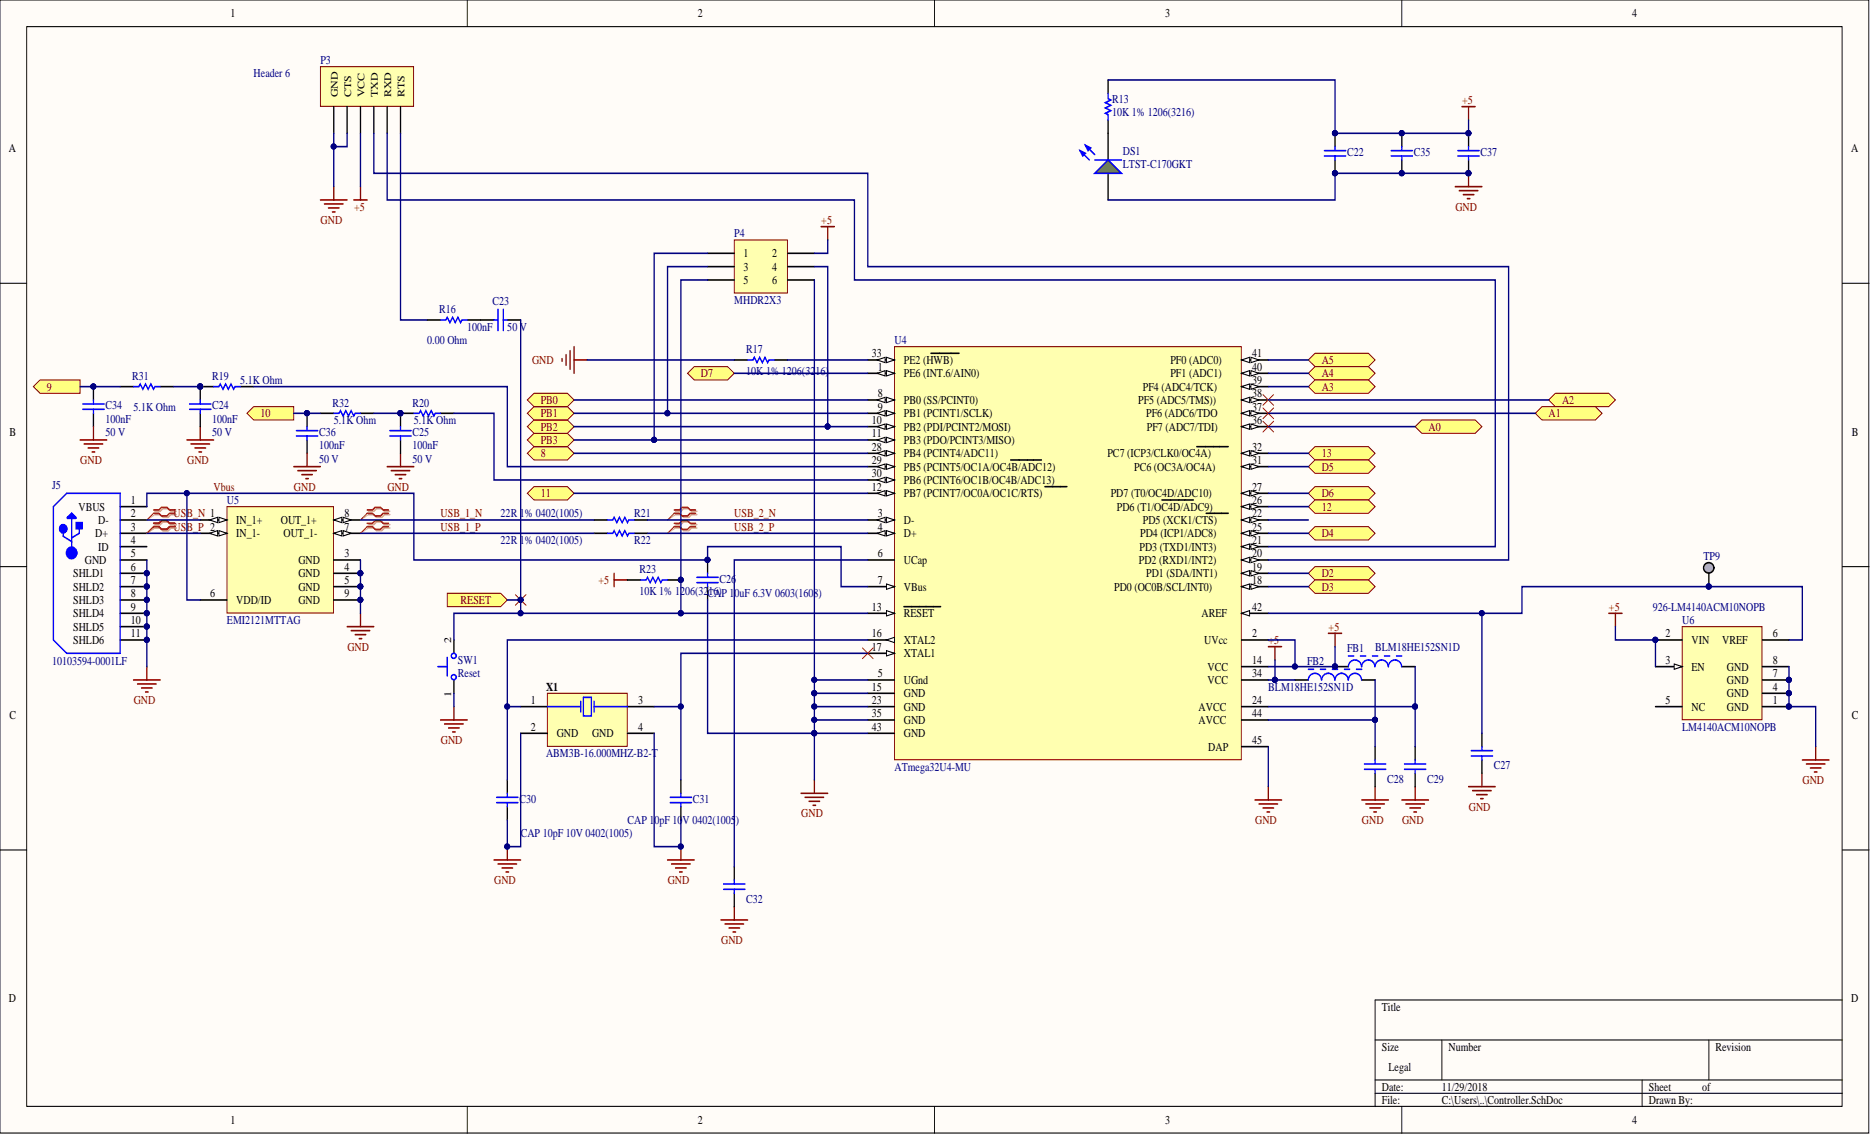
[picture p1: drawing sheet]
<svg xmlns="http://www.w3.org/2000/svg" width="356mm" height="216mm" viewBox="0 0 356 216" stroke-linecap="round" stroke-linejoin="round" font-family="sans-serif">
<defs><g id="words">
<g font-size="2.3">
<text x="43.8" y="3.3">1</text>
<text x="132.5" y="3.3">2</text>
<text x="221.3" y="3.3">3</text>
<text x="310.1" y="3.3">4</text>
<text x="1.7" y="28.9">A</text>
<text x="351.7" y="28.9">A</text>
<text x="141.3" y="48.9">1</text>
<text x="141.3" y="51.4">3</text>
<text x="141.3" y="53.9">5</text>
<text x="146.7" y="48.9">2</text>
<text x="146.7" y="51.4">4</text>
<text x="146.7" y="53.9">6</text>
<text x="165.6" y="67.8">33</text>
<text x="166.7" y="70.4">1</text>
<text x="171.7" y="71.6">PE6 (INT.6/AIN0)</text>
<text x="171.7" y="69.1">PE2 (HWB)</text>
<text x="222.3" y="71.6">PF1 (ADC1)</text>
<text x="222.3" y="69.1">PF0 (ADC0)</text>
<text x="237.9" y="70.4">40</text>
<text x="237.9" y="67.8">41</text>
<text x="166.7" y="78">9</text>
<text x="166.7" y="75.4">8</text>
<text x="171.7" y="76.7">PB0 (SS/PCINT0)</text>
<text x="216.2" y="76.7">PF5 (ADC5/TMS))</text>
<text x="217.1" y="74.2">PF4 (ADC4/TCK)</text>
<text x="237.9" y="78">37</text>
<text x="237.9" y="75.4">38</text>
<text x="237.9" y="72.9">39</text>
<text x="1.8" y="82.7">B</text>
<text x="165.6" y="83">11</text>
<text x="165.6" y="80.5">10</text>
<text x="171.7" y="81.8">PB2 (PDI/PCINT2/MOSI)</text>
<text x="171.7" y="79.2">PB1 (PCINT1/SCLK)</text>
<text x="217.7" y="79.2">PF6 (ADC6/TDO</text>
<text x="217.8" y="81.8">PF7 (ADC7/TDI)</text>
<text x="237.9" y="80.5">36</text>
<text x="351.7" y="82.7">B</text>
<text x="165.6" y="88.1">29</text>
<text x="165.6" y="85.6">28</text>
<text x="171.7" y="89.4">PB5 (PCINT5/OC1A/OC4B/ADC12)</text>
<text x="171.7" y="86.8">PB4 (PCINT4/ADC11)</text>
<text x="171.7" y="84.3">PB3 (PDO/PCINT3/MISO)</text>
<text x="210.4" y="86.8">PC7 (ICP3/CLK0/OC4A)</text>
<text x="215.4" y="89.4">PC6 (OC3A/OC4A)</text>
<text x="237.9" y="85.6">32</text>
<text x="237.9" y="88.1">31</text>
<text x="24.9" y="95.7">1</text>
<text x="165.6" y="90.6">30</text>
<text x="165.6" y="93.2">12</text>
<text x="171.7" y="91.9">PB6 (PCINT6/OC1B/OC4B/ADC13)</text>
<text x="171.7" y="94.4">PB7 (PCINT7/OC0A/OC1C/RTS)</text>
<text x="211" y="94.4">PD7 (T0/OC4D/ADC10)</text>
<text x="237.9" y="93.2">27</text>
<text x="237.9" y="95.7">26</text>
<text x="14.9" y="97">VBUS</text>
<text x="18.6" y="99.5">D-</text>
<text x="24.9" y="98.2">2</text>
<text x="24.9" y="100.8">3</text>
<text x="44.9" y="99.5">IN_1+</text>
<text x="53.3" y="99.5">OUT_1+</text>
<text x="65.4" y="100.8">7</text>
<text x="65.4" y="98.2">8</text>
<text x="166.7" y="100.8">4</text>
<text x="166.7" y="98.2">3</text>
<text x="171.7" y="99.5">D-</text>
<text x="212.1" y="97">PD6 (T1/OC4D/ADC9)</text>
<text x="217.1" y="99.5">PD5 (XCK1/CTS)</text>
<text x="237.9" y="98.2">22</text>
<text x="237.9" y="100.8">25</text>
<text x="16.1" y="107.1">GND</text>
<text x="18.1" y="102">D+</text>
<text x="18.6" y="104.6">ID</text>
<text x="24.9" y="103.3">4</text>
<text x="24.9" y="105.8">5</text>
<text x="44.9" y="102">IN_1-</text>
<text x="53.8" y="102">OUT_1-</text>
<text x="56.7" y="107.1">GND</text>
<text x="65.4" y="105.8">3</text>
<text x="166.7" y="105.8">6</text>
<text x="171.7" y="102">D+</text>
<text x="171.7" y="107.1">UCap</text>
<text x="216.3" y="107.1">PD2 (RXD1/INT2)</text>
<text x="216.5" y="104.6">PD3 (TXD1/INT3)</text>
<text x="216.6" y="102">PD4 (ICP1/ADC8)</text>
<text x="237.9" y="103.3">21</text>
<text x="237.9" y="105.8">20</text>
<text x="13.9" y="109.6">SHLD1</text>
<text x="13.9" y="112.2">SHLD2</text>
<text x="24.9" y="108.4">6</text>
<text x="24.9" y="110.9">7</text>
<text x="24.9" y="113.4">8</text>
<text x="39.9" y="113.4">6</text>
<text x="56.7" y="109.6">GND</text>
<text x="56.7" y="112.2">GND</text>
<text x="65.4" y="108.4">4</text>
<text x="65.4" y="110.9">5</text>
<text x="65.4" y="113.4">9</text>
<text x="166.7" y="110.9">7</text>
<text x="171.7" y="112.2">VBus</text>
<text x="211.6" y="112.2">PD0 (OC0B/SCL/INT0)</text>
<text x="217.7" y="109.6">PD1 (SDA/INT1)</text>
<text x="237.9" y="108.4">19</text>
<text x="237.9" y="110.9">18</text>
<text x="13.9" y="114.7">SHLD3</text>
<text x="13.9" y="117.2">SHLD4</text>
<text x="13.9" y="119.7">SHLD5</text>
<text x="24.9" y="116">9</text>
<text x="24.9" y="118.5">10</text>
<text x="44.9" y="114.7">VDD/ID</text>
<text x="56.7" y="114.7">GND</text>
<text x="165.6" y="116">13</text>
<text x="171.7" y="117.2">RESET</text>
<text x="228.2" y="117.2">AREF</text>
<text x="237.9" y="116">42</text>
<text x="13.9" y="122.3">SHLD6</text>
<text x="24.9" y="121">11</text>
<text x="165.6" y="121">16</text>
<text x="165.6" y="123.5">17</text>
<text x="171.7" y="122.3">XTAL2</text>
<text x="171.7" y="124.8">XTAL1</text>
<text x="228.7" y="122.3">UVcc</text>
<text x="237.9" y="121">2</text>
<text x="316.4" y="121">2</text>
<text x="321.3" y="122.3">VIN</text>
<text x="327.1" y="122.3">VREF</text>
<text x="336.8" y="121">6</text>
<text x="103.7" y="131.1">X1</text>
<text x="165.6" y="131.1">15</text>
<text x="166.7" y="128.6">5</text>
<text x="171.7" y="129.9">UGnd</text>
<text x="229.4" y="129.9">VCC</text>
<text x="229.4" y="127.3">VCC</text>
<text x="237.9" y="128.6">34</text>
<text x="237.9" y="126.1">14</text>
<text x="316.4" y="126.1">3</text>
<text x="321.3" y="127.3">EN</text>
<text x="328" y="129.9">GND</text>
<text x="328" y="127.3">GND</text>
<text x="336.8" y="131.1">4</text>
<text x="336.8" y="128.6">7</text>
<text x="336.8" y="126.1">8</text>
<text x="1.8" y="136.5">C</text>
<text x="100.8" y="133.7">1</text>
<text x="121.2" y="133.7">3</text>
<text x="165.6" y="136.2">35</text>
<text x="165.6" y="133.7">23</text>
<text x="171.7" y="137.5">GND</text>
<text x="171.7" y="132.4">GND</text>
<text x="171.7" y="134.9">GND</text>
<text x="227.7" y="137.5">AVCC</text>
<text x="227.7" y="134.9">AVCC</text>
<text x="237.9" y="136.2">44</text>
<text x="237.9" y="133.7">24</text>
<text x="316.4" y="133.7">5</text>
<text x="321.3" y="134.9">NC</text>
<text x="328" y="134.9">GND</text>
<text x="328" y="132.4">GND</text>
<text x="336.8" y="133.7">1</text>
<text x="351.7" y="136.5">C</text>
<text x="100.8" y="138.7">2</text>
<text x="105.8" y="140">GND</text>
<text x="112.5" y="140">GND</text>
<text x="121.2" y="138.7">4</text>
<text x="165.6" y="138.7">43</text>
<text x="171.7" y="140">GND</text>
<text x="229.5" y="142.5">DAP</text>
<text x="237.9" y="141.3">45</text>
<text x="1.7" y="190.3">D</text>
<text x="262.5" y="191.9">Title</text>
<text x="351.7" y="190.3">D</text>
<text x="262.5" y="199.5">Size</text>
<text x="263.7" y="203.3">Legal</text>
<text x="275.2" y="199.5">Number</text>
<text x="325.9" y="199.5">Revision</text>
<text x="262.5" y="207.1">Date:</text>
<text x="262.5" y="209.6">File:</text>
<text x="273.9" y="207.1">11/29/2018</text>
<text x="273.9" y="209.6">C:\Users\..\Controller.SchDoc</text>
<text x="313.2" y="207.1">Sheet</text>
<text x="313.2" y="209.6">Drawn By:</text>
<text x="323.3" y="207.1">of</text>
<text x="43.8" y="213.4">1</text>
<text x="132.5" y="213.4">2</text>
<text x="221.3" y="213.4">3</text>
<text x="310.1" y="213.4">4</text>
</g>
<g font-size="2.3" fill="#000080">
<text x="48.2" y="14.7">Header 6</text>
<text x="60.9" y="12.1">P3</text>
<text x="211.3" y="19.5">R13</text>
<text x="211.3" y="22">10K 1% 1206(3216)</text>
<text x="213.3" y="29.4">DS1</text>
<text x="255.9" y="29.6">C22</text>
<text x="268.6" y="29.6">C35</text>
<text x="281.2" y="29.6">C37</text>
<text x="213.3" y="31.9">LTST-C170GKT</text>
<text x="139.5" y="45.1">P4</text>
<text x="83.4" y="59.5">R16</text>
<text x="93.6" y="58">C23</text>
<text x="139.5" y="57.7">MHDR2X3</text>
<text x="81.2" y="65.3">0.00 Ohm</text>
<text x="88.8" y="62.8">100nF</text>
<text x="96.4" y="62.8">50 V</text>
<text x="169.9" y="65.3">U4</text>
<text x="141.8" y="67.1">R17</text>
<text x="141.8" y="71.1">10K 1% 1206(3216)</text>
<text x="20" y="77.7">C34</text>
<text x="25.1" y="72.2">R31</text>
<text x="25.4" y="78">5.1K Ohm</text>
<text x="40.3" y="72.2">R19</text>
<text x="40.3" y="77.7">C24</text>
<text x="45.6" y="72.9">5.1K Ohm</text>
<text x="63.1" y="77.2">R32</text>
<text x="78.4" y="77.2">R20</text>
<text x="20" y="80.3">100nF</text>
<text x="20" y="82.8">50 V</text>
<text x="40.3" y="80.3">100nF</text>
<text x="40.3" y="82.8">50 V</text>
<text x="60.6" y="82.8">C36</text>
<text x="63.4" y="80.5">5.1K Ohm</text>
<text x="78.4" y="82.8">C25</text>
<text x="78.6" y="80.5">5.1K Ohm</text>
<text x="60.6" y="85.3">100nF</text>
<text x="60.6" y="87.8">50 V</text>
<text x="78.4" y="85.3">100nF</text>
<text x="78.4" y="87.8">50 V</text>
<text x="9.9" y="92.9">J5</text>
<text x="43.1" y="95.7">U5</text>
<text x="95.1" y="98.2">22R 1% 0402(1005)</text>
<text x="120.5" y="98.2">R21</text>
<text x="95.1" y="103.3">22R 1% 0402(1005)</text>
<text x="120.5" y="103.3">R22</text>
<text x="323.6" y="106.3">TP9</text>
<text x="121.5" y="108.9">R23</text>
<text x="121.5" y="112.9">10K 1% 1206(3216)</text>
<text x="134.4" y="113.4">CAP 10uF 6.3V 0603(1608)</text>
<text x="136.7" y="110.6">C26</text>
<text x="43.1" y="118.5">EMI2121MTTAG</text>
<text x="314" y="116">926-LM4140ACM10NOPB</text>
<text x="319.5" y="118.5">U6</text>
<text x="255.9" y="123.8">FB1</text>
<text x="261.2" y="123.5">BLM18HE152SN1D</text>
<text x="9.9" y="126.3">10103594-0001LF</text>
<text x="87" y="126.1">SW1</text>
<text x="87" y="128.6">Reset</text>
<text x="240.9" y="131.1">BLM18HE152SN1D</text>
<text x="248.3" y="126.3">FB2</text>
<text x="103.7" y="143.8">ABM3B-16.000MHZ-B2-T</text>
<text x="319.5" y="138.7">LM4140ACM10NOPB</text>
<text x="169.9" y="146.3">ATmega32U4-MU</text>
<text x="263.5" y="148.6">C28</text>
<text x="271.1" y="148.6">C29</text>
<text x="283.8" y="146.1">C27</text>
<text x="98.7" y="152.4">C30</text>
<text x="131.6" y="152.4">C31</text>
<text x="98.9" y="159">CAP 10pF 10V 0402(1005)</text>
<text x="119.2" y="156.5">CAP 10pF 10V 0402(1005)</text>
<text x="141.8" y="171.4">C32</text>
</g>
<g font-size="2.3" fill="#800000">
<text x="277.7" y="19.7">+5</text>
<text x="67.2" y="40">+5</text>
<text x="276.5" y="40">GND</text>
<text x="60.9" y="42.5">GND</text>
<text x="156" y="42.5">+5</text>
<text x="101.1" y="69.1">GND</text>
<text x="133.1" y="71.6">D7</text>
<text x="251.1" y="69.1">A5</text>
<text x="251.1" y="71.6">A4</text>
<text x="8.9" y="74.2">9</text>
<text x="102.7" y="76.7">PB0</text>
<text x="251.1" y="74.2">A3</text>
<text x="296.7" y="76.7">A2</text>
<text x="49.5" y="79.2">10</text>
<text x="102.7" y="81.8">PB2</text>
<text x="102.7" y="79.2">PB1</text>
<text x="271.4" y="81.8">A0</text>
<text x="294.2" y="79.2">A1</text>
<text x="15.3" y="88.1">GND</text>
<text x="35.5" y="88.1">GND</text>
<text x="102.7" y="86.8">8</text>
<text x="102.7" y="84.3">PB3</text>
<text x="251.1" y="86.8">13</text>
<text x="251.1" y="89.4">D5</text>
<text x="40.6" y="93.2">Vbus</text>
<text x="55.8" y="93.2">GND</text>
<text x="73.6" y="93.2">GND</text>
<text x="102.7" y="94.4">11</text>
<text x="251.1" y="94.4">D6</text>
<text x="33" y="100.8">USB_P 2</text>
<text x="33" y="98.2">USB_N 1</text>
<text x="83.7" y="100.8">USB_1_P</text>
<text x="83.7" y="98.2">USB_1_N</text>
<text x="139.5" y="100.8">USB_2_P</text>
<text x="139.5" y="98.2">USB_2_N</text>
<text x="251.1" y="97">12</text>
<text x="251.1" y="102">D4</text>
<text x="113.7" y="110.9">+5</text>
<text x="251.1" y="109.6">D2</text>
<text x="251.1" y="112.2">D3</text>
<text x="87.5" y="114.7">RESET</text>
<text x="252.4" y="119.7">+5</text>
<text x="305.6" y="116">+5</text>
<text x="66" y="123.5">GND</text>
<text x="241" y="122.3">+5</text>
<text x="25.4" y="133.7">GND</text>
<text x="83.7" y="141.3">GND</text>
<text x="342.4" y="148.9">GND</text>
<text x="152.2" y="155.2">GND</text>
<text x="279" y="153.9">GND</text>
<text x="238.4" y="156.5">GND</text>
<text x="258.7" y="156.5">GND</text>
<text x="266.3" y="156.5">GND</text>
<text x="93.9" y="167.9">GND</text>
<text x="126.8" y="167.9">GND</text>
<text x="137" y="179.2">GND</text>
</g>
<g font-size="1.9">
<text x="64.2" y="18.5" transform="rotate(-90 64.2 18.5)">GND</text>
<text x="66.7" y="18.5" transform="rotate(-90 66.7 18.5)">CTS</text>
<text x="69.2" y="18.5" transform="rotate(-90 69.2 18.5)">VCC</text>
<text x="71.8" y="18.5" transform="rotate(-90 71.8 18.5)">TXD</text>
<text x="74.3" y="18.5" transform="rotate(-90 74.3 18.5)">RXD</text>
<text x="76.8" y="18.5" transform="rotate(-90 76.8 18.5)">RTS</text>
<text x="85.7" y="122" transform="rotate(-90 85.7 122)">2</text>
<text x="85.7" y="132.3" transform="rotate(-90 85.7 132.3)">1</text>
</g>
</g></defs>
<g fill="#fffcf8" stroke="#000" stroke-width=".19">
<path d="M0 0h355v215.1h-355z"/>
<path d="M5.1 5.1h344.8v205h-344.8z"/>
</g>
<g fill="none" stroke="#000" stroke-width=".19">
<path d="M88.8 0v5.1M177.5 0v5.1M266.3 0v5.1M0 53.8h5.1M350 53.8h5M0 107.6h5.1M350 107.6h5M0 161.4h5.1M350 161.4h5M261.2 197.5h88.8M273.9 197.5v7.6M324.6 197.5v7.6"/>
<path d="M350 189.9h-88.8v20.2M88.8 210.1v5.1M177.5 210.1v5.1M261.2 205.1h88.8M261.2 207.6h88.8M266.3 210.1v5.1M311.9 205.1v5"/>
</g>
<path d="M169.9 65.8h65.9v78.5h-65.9z" fill="#ffffb0" stroke="#800000" stroke-width=".19"/>
<path d="M164.8 101.3h5.1" fill="none" stroke="#000" stroke-width=".28"/>
<path d="M168.4 100.8l1.5 .5-1.5 .5z" fill="#fffcf8"/>
<path d="M168.4 100.8l1.5 .5-1.5 .5z" fill="none" stroke="#000" stroke-width=".19"/>
<path d="M166.6 101.3l1.5-.5v1z" fill="#fffcf8"/>
<path d="M166.6 101.3l1.5-.5v1z" fill="none" stroke="#000" stroke-width=".19"/>
<path d="M164.8 98.7h5.1" fill="none" stroke="#000" stroke-width=".28"/>
<path d="M168.4 98.2l1.5 .5-1.5 .5z" fill="#fffcf8"/>
<path d="M168.4 98.2l1.5 .5-1.5 .5z" fill="none" stroke="#000" stroke-width=".19"/>
<path d="M166.6 98.7l1.5-.5v1z" fill="#fffcf8"/>
<path d="M166.6 98.7l1.5-.5v1z" fill="none" stroke="#000" stroke-width=".19"/>
<path d="M235.9 116.5h5M235.9 136.7h5M235.9 134.2h5" fill="none" stroke="#000" stroke-width=".28"/>
<path d="M235.9 116.5l1.5-.5v1z" fill="#fffcf8"/>
<path d="M235.9 116.5l1.5-.5v1z" fill="none" stroke="#000" stroke-width=".19"/>
<path d="M164.8 121.5h5.1" fill="none" stroke="#000" stroke-width=".28"/>
<path d="M168.4 121.5l1.5-.5v1z" fill="#fffcf8"/>
<path d="M168.4 121.5l1.5-.5v1z" fill="none" stroke="#000" stroke-width=".19"/>
<path d="M164.8 124.1h5.1" fill="none" stroke="#000" stroke-width=".28"/>
<path d="M168.4 123.5l1.5 .6-1.5 .5z" fill="#fffcf8"/>
<path d="M168.4 123.5l1.5 .6-1.5 .5z" fill="none" stroke="#000" stroke-width=".19"/>
<path d="M164.8 111.4h5.1M235.9 129.1h5M235.9 126.6h5" fill="none" stroke="#000" stroke-width=".28"/>
<path d="M168.4 110.9l1.5 .5-1.5 .5z" fill="#fffcf8"/>
<path d="M168.4 110.9l1.5 .5-1.5 .5z" fill="none" stroke="#000" stroke-width=".19"/>
<path d="M164.8 106.3h5.1M164.8 116.5h5.1M164.8 129.1h5.1" fill="none" stroke="#000" stroke-width=".28"/>
<path d="M168.4 116l1.5 .5-1.5 .5z" fill="#fffcf8"/>
<path d="M168.4 116l1.5 .5-1.5 .5z" fill="none" stroke="#000" stroke-width=".19"/>
<path d="M235.9 81h5M171.7 115.2h7" fill="none" stroke="#000" stroke-width=".28"/>
<path d="M235.9 81l1.5-.5v1z" fill="#fffcf8"/>
<path d="M235.9 81l1.5-.5v1z" fill="none" stroke="#000" stroke-width=".19"/>
<path d="M237.6 80.5l1.5 .5-1.5 .5z" fill="#fffcf8"/>
<path d="M237.6 80.5l1.5 .5-1.5 .5z" fill="none" stroke="#000" stroke-width=".19"/>
<path d="M235.9 78.5h5" fill="none" stroke="#000" stroke-width=".28"/>
<path d="M235.9 78.5l1.5-.5v1z" fill="#fffcf8"/>
<path d="M235.9 78.5l1.5-.5v1z" fill="none" stroke="#000" stroke-width=".19"/>
<path d="M237.6 78l1.5 .5-1.5 .5z" fill="#fffcf8"/>
<path d="M237.6 78l1.5 .5-1.5 .5z" fill="none" stroke="#000" stroke-width=".19"/>
<path d="M235.9 75.9h5" fill="none" stroke="#000" stroke-width=".28"/>
<path d="M235.9 75.9l1.5-.5v1.1z" fill="#fffcf8"/>
<path d="M235.9 75.9l1.5-.5v1.1z" fill="none" stroke="#000" stroke-width=".19"/>
<path d="M237.6 75.4l1.5 .5-1.5 .6z" fill="#fffcf8"/>
<path d="M237.6 75.4l1.5 .5-1.5 .6z" fill="none" stroke="#000" stroke-width=".19"/>
<path d="M235.9 73.4h5" fill="none" stroke="#000" stroke-width=".28"/>
<path d="M235.9 73.4l1.5-.5v1z" fill="#fffcf8"/>
<path d="M235.9 73.4l1.5-.5v1z" fill="none" stroke="#000" stroke-width=".19"/>
<path d="M237.6 72.9l1.5 .5-1.5 .5z" fill="#fffcf8"/>
<path d="M237.6 72.9l1.5 .5-1.5 .5z" fill="none" stroke="#000" stroke-width=".19"/>
<path d="M235.9 70.9h5" fill="none" stroke="#000" stroke-width=".28"/>
<path d="M235.9 70.9l1.5-.5v1z" fill="#fffcf8"/>
<path d="M235.9 70.9l1.5-.5v1z" fill="none" stroke="#000" stroke-width=".19"/>
<path d="M237.6 70.4l1.5 .5-1.5 .5z" fill="#fffcf8"/>
<path d="M237.6 70.4l1.5 .5-1.5 .5z" fill="none" stroke="#000" stroke-width=".19"/>
<path d="M235.9 68.4h5" fill="none" stroke="#000" stroke-width=".28"/>
<path d="M235.9 68.4l1.5-.6v1.1z" fill="#fffcf8"/>
<path d="M235.9 68.4l1.5-.6v1.1z" fill="none" stroke="#000" stroke-width=".19"/>
<path d="M237.6 67.8l1.5 .6-1.5 .5z" fill="#fffcf8"/>
<path d="M237.6 67.8l1.5 .6-1.5 .5z" fill="none" stroke="#000" stroke-width=".19"/>
<path d="M164.8 70.9h5.1" fill="none" stroke="#000" stroke-width=".28"/>
<path d="M168.4 70.4l1.5 .5-1.5 .5z" fill="#fffcf8"/>
<path d="M168.4 70.4l1.5 .5-1.5 .5z" fill="none" stroke="#000" stroke-width=".19"/>
<path d="M166.6 70.9l1.5-.5v1z" fill="#fffcf8"/>
<path d="M166.6 70.9l1.5-.5v1z" fill="none" stroke="#000" stroke-width=".19"/>
<path d="M235.9 93.7h5" fill="none" stroke="#000" stroke-width=".28"/>
<path d="M235.9 93.7l1.5-.5v1z" fill="#fffcf8"/>
<path d="M235.9 93.7l1.5-.5v1z" fill="none" stroke="#000" stroke-width=".19"/>
<path d="M237.6 93.2l1.5 .5-1.5 .5z" fill="#fffcf8"/>
<path d="M237.6 93.2l1.5 .5-1.5 .5z" fill="none" stroke="#000" stroke-width=".19"/>
<path d="M235.9 96.2h5" fill="none" stroke="#000" stroke-width=".28"/>
<path d="M235.9 96.2l1.5-.5v1z" fill="#fffcf8"/>
<path d="M235.9 96.2l1.5-.5v1z" fill="none" stroke="#000" stroke-width=".19"/>
<path d="M237.6 95.7l1.5 .5-1.5 .5z" fill="#fffcf8"/>
<path d="M237.6 95.7l1.5 .5-1.5 .5z" fill="none" stroke="#000" stroke-width=".19"/>
<path d="M220.7 94.9h6M235.9 98.7h5" fill="none" stroke="#000" stroke-width=".28"/>
<path d="M235.9 98.7l1.5-.5v1z" fill="#fffcf8"/>
<path d="M235.9 98.7l1.5-.5v1z" fill="none" stroke="#000" stroke-width=".19"/>
<path d="M237.6 98.2l1.5 .5-1.5 .5z" fill="#fffcf8"/>
<path d="M237.6 98.2l1.5 .5-1.5 .5z" fill="none" stroke="#000" stroke-width=".19"/>
<path d="M229.1 97.5h4.2M235.9 101.3h5" fill="none" stroke="#000" stroke-width=".28"/>
<path d="M235.9 101.3l1.5-.5v1z" fill="#fffcf8"/>
<path d="M235.9 101.3l1.5-.5v1z" fill="none" stroke="#000" stroke-width=".19"/>
<path d="M237.6 100.8l1.5 .5-1.5 .5z" fill="#fffcf8"/>
<path d="M237.6 100.8l1.5 .5-1.5 .5z" fill="none" stroke="#000" stroke-width=".19"/>
<path d="M235.9 103.8h5" fill="none" stroke="#000" stroke-width=".28"/>
<path d="M235.9 103.8l1.5-.5v1z" fill="#fffcf8"/>
<path d="M235.9 103.8l1.5-.5v1z" fill="none" stroke="#000" stroke-width=".19"/>
<path d="M237.6 103.3l1.5 .5-1.5 .5z" fill="#fffcf8"/>
<path d="M237.6 103.3l1.5 .5-1.5 .5z" fill="none" stroke="#000" stroke-width=".19"/>
<path d="M235.9 106.3h5" fill="none" stroke="#000" stroke-width=".28"/>
<path d="M235.9 106.3l1.5-.5v1z" fill="#fffcf8"/>
<path d="M235.9 106.3l1.5-.5v1z" fill="none" stroke="#000" stroke-width=".19"/>
<path d="M237.6 105.8l1.5 .5-1.5 .5z" fill="#fffcf8"/>
<path d="M237.6 105.8l1.5 .5-1.5 .5z" fill="none" stroke="#000" stroke-width=".19"/>
<path d="M235.9 108.9h5" fill="none" stroke="#000" stroke-width=".28"/>
<path d="M235.9 108.9l1.5-.5v1z" fill="#fffcf8"/>
<path d="M235.9 108.9l1.5-.5v1z" fill="none" stroke="#000" stroke-width=".19"/>
<path d="M237.6 108.4l1.5 .5-1.5 .5z" fill="#fffcf8"/>
<path d="M237.6 108.4l1.5 .5-1.5 .5z" fill="none" stroke="#000" stroke-width=".19"/>
<path d="M235.9 111.4h5" fill="none" stroke="#000" stroke-width=".28"/>
<path d="M235.9 111.4l1.5-.5v1z" fill="#fffcf8"/>
<path d="M235.9 111.4l1.5-.5v1z" fill="none" stroke="#000" stroke-width=".19"/>
<path d="M237.6 110.9l1.5 .5-1.5 .5z" fill="#fffcf8"/>
<path d="M237.6 110.9l1.5 .5-1.5 .5z" fill="none" stroke="#000" stroke-width=".19"/>
<path d="M235.9 86.1h5" fill="none" stroke="#000" stroke-width=".28"/>
<path d="M235.9 86.1l1.5-.5v1z" fill="#fffcf8"/>
<path d="M235.9 86.1l1.5-.5v1z" fill="none" stroke="#000" stroke-width=".19"/>
<path d="M237.6 85.6l1.5 .5-1.5 .5z" fill="#fffcf8"/>
<path d="M237.6 85.6l1.5 .5-1.5 .5z" fill="none" stroke="#000" stroke-width=".19"/>
<path d="M227.3 84.8h6M235.9 88.6h5" fill="none" stroke="#000" stroke-width=".28"/>
<path d="M235.9 88.6l1.5-.5v1z" fill="#fffcf8"/>
<path d="M235.9 88.6l1.5-.5v1z" fill="none" stroke="#000" stroke-width=".19"/>
<path d="M237.6 88.1l1.5 .5-1.5 .5z" fill="#fffcf8"/>
<path d="M237.6 88.1l1.5 .5-1.5 .5z" fill="none" stroke="#000" stroke-width=".19"/>
<path d="M164.8 91.1h5.1" fill="none" stroke="#000" stroke-width=".28"/>
<path d="M168.4 90.6l1.5 .5-1.5 .5z" fill="#fffcf8"/>
<path d="M168.4 90.6l1.5 .5-1.5 .5z" fill="none" stroke="#000" stroke-width=".19"/>
<path d="M166.6 91.1l1.5-.5v1z" fill="#fffcf8"/>
<path d="M166.6 91.1l1.5-.5v1z" fill="none" stroke="#000" stroke-width=".19"/>
<path d="M164.8 88.6h5.1" fill="none" stroke="#000" stroke-width=".28"/>
<path d="M168.4 88.1l1.5 .5-1.5 .5z" fill="#fffcf8"/>
<path d="M168.4 88.1l1.5 .5-1.5 .5z" fill="none" stroke="#000" stroke-width=".19"/>
<path d="M166.6 88.6l1.5-.5v1z" fill="#fffcf8"/>
<path d="M166.6 88.6l1.5-.5v1z" fill="none" stroke="#000" stroke-width=".19"/>
<path d="M164.8 86.1h5.1M192 87.3h5.8" fill="none" stroke="#000" stroke-width=".28"/>
<path d="M168.4 85.6l1.5 .5-1.5 .5z" fill="#fffcf8"/>
<path d="M168.4 85.6l1.5 .5-1.5 .5z" fill="none" stroke="#000" stroke-width=".19"/>
<path d="M166.6 86.1l1.5-.5v1z" fill="#fffcf8"/>
<path d="M166.6 86.1l1.5-.5v1z" fill="none" stroke="#000" stroke-width=".19"/>
<path d="M164.8 83.5h5.1" fill="none" stroke="#000" stroke-width=".28"/>
<path d="M168.4 83l1.5 .5-1.5 .6z" fill="#fffcf8"/>
<path d="M168.4 83l1.5 .5-1.5 .6z" fill="none" stroke="#000" stroke-width=".19"/>
<path d="M166.6 83.5l1.5-.5v1.1z" fill="#fffcf8"/>
<path d="M166.6 83.5l1.5-.5v1.1z" fill="none" stroke="#000" stroke-width=".19"/>
<path d="M164.8 81h5.1" fill="none" stroke="#000" stroke-width=".28"/>
<path d="M168.4 80.5l1.5 .5-1.5 .5z" fill="#fffcf8"/>
<path d="M168.4 80.5l1.5 .5-1.5 .5z" fill="none" stroke="#000" stroke-width=".19"/>
<path d="M166.6 81l1.5-.5v1z" fill="#fffcf8"/>
<path d="M166.6 81l1.5-.5v1z" fill="none" stroke="#000" stroke-width=".19"/>
<path d="M164.8 78.5h5.1" fill="none" stroke="#000" stroke-width=".28"/>
<path d="M168.4 78l1.5 .5-1.5 .5z" fill="#fffcf8"/>
<path d="M168.4 78l1.5 .5-1.5 .5z" fill="none" stroke="#000" stroke-width=".19"/>
<path d="M166.6 78.5l1.5-.5v1z" fill="#fffcf8"/>
<path d="M166.6 78.5l1.5-.5v1z" fill="none" stroke="#000" stroke-width=".19"/>
<path d="M164.8 75.9h5.1" fill="none" stroke="#000" stroke-width=".28"/>
<path d="M168.4 75.4l1.5 .5-1.5 .6z" fill="#fffcf8"/>
<path d="M168.4 75.4l1.5 .5-1.5 .6z" fill="none" stroke="#000" stroke-width=".19"/>
<path d="M166.6 75.9l1.5-.5v1.1z" fill="#fffcf8"/>
<path d="M166.6 75.9l1.5-.5v1.1z" fill="none" stroke="#000" stroke-width=".19"/>
<path d="M164.8 68.4h5.1M164.8 139.2h5.1M164.8 136.7h5.1M164.8 131.6h5.1M235.9 121.5h5" fill="none" stroke="#000" stroke-width=".28"/>
<path d="M168.4 67.8l1.5 .6-1.5 .5z" fill="#fffcf8"/>
<path d="M168.4 67.8l1.5 .6-1.5 .5z" fill="none" stroke="#000" stroke-width=".19"/>
<path d="M166.6 68.4l1.5-.6v1.1z" fill="#fffcf8"/>
<path d="M166.6 68.4l1.5-.6v1.1z" fill="none" stroke="#000" stroke-width=".19"/>
<path d="M176.8 67.1h5.4M164.8 93.7h5.1" fill="none" stroke="#000" stroke-width=".28"/>
<path d="M168.4 93.2l1.5 .5-1.5 .5z" fill="#fffcf8"/>
<path d="M168.4 93.2l1.5 .5-1.5 .5z" fill="none" stroke="#000" stroke-width=".19"/>
<path d="M166.6 93.7l1.5-.5v1z" fill="#fffcf8"/>
<path d="M166.6 93.7l1.5-.5v1z" fill="none" stroke="#000" stroke-width=".19"/>
<path d="M198.5 92.4h4.2M164.8 134.2h5.1M235.9 141.8h5" fill="none" stroke="#000" stroke-width=".28"/>
<path d="M152.2 150.6h5M152.9 151.4h3.6M153.7 152.2h2M154.4 152.9h.6M154.7 148.1v2.5" fill="none" stroke="#800000" stroke-width=".28"/>
<path d="M139.5 45.6h10.1v10h-10.1z" fill="#ffffb0" stroke="#800000" stroke-width=".19"/>
<path d="M134.4 48.1h5.1M134.4 50.6h5.1M134.4 53.2h5.1M149.6 48.1h5.1M149.6 50.6h5.1M149.6 53.2h5.1" fill="none" stroke="#000" stroke-width=".28"/>
<g fill="none" stroke="#800000" stroke-width=".28">
<path d="M276.4 35.4h5.1M277.2 36.2h3.5M277.7 20.2h2.5M277.9 37h2.1M278.7 37.7h.5M279 20.2v2.6M279 32.9v2.5M252.3 120.3h2.6M253.6 120.3v2.5M126.8 163.3h5.1M127.6 164.1h3.5M128.3 164.8h2.1"/>
<path d="M129.1 165.6h.5M129.3 160.8v2.5"/>
</g>
<g fill="#000080" stroke="#000080" stroke-width=".19">
<circle cx="129.3" cy="160.7" r=".48"/>
<circle cx="278.9" cy="32.9" r=".48"/>
</g>
<g fill="#ffff80" stroke="#800000" stroke-width=".19">
<path d="M248.5 68.4l1.3-1.3h10.1l1.3 1.3-1.3 1.2h-10.1z" fill-rule="evenodd"/>
<path d="M248.5 70.9l1.3-1.3h10.1l1.3 1.3-1.3 1.3h-10.1z" fill-rule="evenodd"/>
<path d="M248.5 73.4l1.3-1.2h10.1l1.3 1.2-1.3 1.3h-10.1z" fill-rule="evenodd"/>
<path d="M294.2 75.9l1.2-1.2h10.2l1.3 1.2-1.3 1.3h-10.2z" fill-rule="evenodd"/>
<path d="M248.5 93.7l1.3-1.3h10.1l1.3 1.3-1.3 1.2h-10.1z" fill-rule="evenodd"/>
<path d="M248.5 96.2l1.3-1.3h10.1l1.3 1.3-1.3 1.3h-10.1z" fill-rule="evenodd"/>
<path d="M248.5 101.3l1.3-1.3h10.1l1.3 1.3-1.3 1.2h-10.1z" fill-rule="evenodd"/>
<path d="M248.5 108.9l1.3-1.3h10.1l1.3 1.3-1.3 1.2h-10.1z" fill-rule="evenodd"/>
<path d="M248.5 111.4l1.3-1.3h10.1l1.3 1.3-1.3 1.3h-10.1z" fill-rule="evenodd"/>
<path d="M248.5 86.1l1.3-1.3h10.1l1.3 1.3-1.3 1.2h-10.1z" fill-rule="evenodd"/>
<path d="M248.5 88.6l1.3-1.3h10.1l1.3 1.3-1.3 1.3h-10.1z" fill-rule="evenodd"/>
</g>
<path d="M156 43h2.5M157.2 43v2.6" fill="none" stroke="#800000" stroke-width=".28"/>
<g fill="#ffff80" stroke="#800000" stroke-width=".19">
<path d="M100.2 93.7l1.2-1.3h6.4l1.2 1.3-1.2 1.2h-6.4z" fill-rule="evenodd"/>
<path d="M100.2 86.1l1.2-1.3h6.4l1.2 1.3-1.2 1.2h-6.4z" fill-rule="evenodd"/>
<path d="M100.2 83.5l1.2-1.2h6.4l1.2 1.2-1.2 1.3h-6.4z" fill-rule="evenodd"/>
<path d="M100.2 81l1.2-1.3h6.4l1.2 1.3-1.2 1.3h-6.4z" fill-rule="evenodd"/>
<path d="M100.2 78.5l1.2-1.3h6.4l1.2 1.3-1.2 1.2h-6.4z" fill-rule="evenodd"/>
</g>
<path d="M116.7 108.9v2.5M116.7 110.1h2.5" fill="none" stroke="#800000" stroke-width=".28"/>
<path d="M100.2 75.9l1.2-1.2h6.4l1.2 1.2-1.2 1.3h-6.4z" fill-rule="evenodd" fill="#ffff80" stroke="#800000" stroke-width=".19"/>
<path d="M83.7 136.7h5.1M84.4 137.5h3.6M85.2 138.2h2M86 139h.5M86.2 134.2v2.5" fill="none" stroke="#800000" stroke-width=".28"/>
<path d="M85 112.7h10.1l1.3 1.2-1.3 1.3h-10.1z" fill-rule="evenodd" fill="#ffff80" stroke="#800000" stroke-width=".19"/>
<g fill="none" stroke="#800000" stroke-width=".28">
<path d="M106.8 68.1v.5M107.5 67.3v2.1M108.3 66.6v3.5M109 65.8v5.1M109 68.4h2.6M240.9 122.8h2.6M242.2 122.8v2.5M238.4 151.9h5.1M239.1 152.7h3.6M239.9 153.4h2M240.7 154.2h.5M240.9 149.4v2.5"/>
<path d="M258.7 151.9h5M259.4 152.7h3.6M260.2 153.4h2M261 154.2h.5M261.2 149.4v2.5M266.3 151.9h5.1M267 152.7h3.6M267.8 153.4h2M268.6 154.2h.5M268.8 149.4v2.5M93.8 163.3h5.1M94.6 164.1h3.5"/>
<path d="M95.4 164.8h2M96.1 165.6h.5M96.4 160.8v2.5M136.9 174.7h5.1M137.7 175.5h3.6M138.5 176.2h2M139.2 177h.5M139.5 172.2v2.5"/>
</g>
<g fill="#000080" stroke="#000080" stroke-width=".19">
<circle cx="96.3" cy="160.7" r=".48"/>
<circle cx="134.4" cy="106.3" r=".48"/>
<circle cx="253.6" cy="32.9" r=".48"/>
<circle cx="253.6" cy="25.3" r=".48"/>
</g>
<g fill="none" stroke="#000" stroke-width=".28">
<path d="M210.5 25.3v5.1M210.5 32.9v5.1M253.6 25.3v2.5M253.6 30.4v2.5M112.9 98.7h2.5M120.5 98.7h2.5M112.9 101.3h2.5M120.5 101.3h2.5M134.4 106.3v2.6M134.4 111.4v2.5M96.4 148.1v2.5M96.4 153.2v2.5"/>
<path d="M129.3 148.1v2.5M129.3 153.2v2.5"/>
</g>
<g fill="none" stroke="#00f" stroke-width=".28">
<path d="M251.6 28.6h4M251.6 29.6h4M253.6 27.8v.8M253.6 29.6v.8M115.4 98.7h1l.3-.5 .5 1 .5-1 .5 1 .5-1 .5 1 .2-.5h1.1M115.4 101.3h1l.3-.5 .5 1 .5-1 .5 1 .5-1 .5 1 .2-.5h1.1M132.4 109.6h4M132.4 110.6h4M134.4 108.9v.7M134.4 110.6v.8M94.3 151.4h4.1M94.3 152.4h4.1"/>
<path d="M96.4 150.6v.8M96.4 152.4v.8M127.3 151.4h4.1M127.3 152.4h4.1M129.3 150.6v.8M129.3 152.4v.8"/>
</g>
<path d="M208 32.9l2.5-2.5 2.5 2.5z" fill="#0f0"/>
<path d="M205.2 28.6l1.7 1.8M206.2 27.6l1.8 1.8M208 32.9l2.5-2.5 2.5 2.5z" fill="none" stroke="#00f" stroke-width=".28"/>
<path d="M206.2 27.6l1 .5-.5 .5z" fill="#00f"/>
<path d="M206.2 27.6l1 .5-.5 .5z" fill="none" stroke="#00f" stroke-width=".28"/>
<path d="M205.2 28.6l1 .5-.5 .5z" fill="#00f"/>
<path d="M205.2 28.6l1 .5-.5 .5zM208 30.4h5" fill="none" stroke="#00f" stroke-width=".28"/>
<path d="M104 131.6h15.1v10.1h-15.1z" fill="#ffffb0" stroke="#800000" stroke-width=".19"/>
<g fill="none" stroke="#000" stroke-width=".28">
<path d="M22.8 96.2h5.1M22.8 98.7h5.1M22.8 101.3h5.1M22.8 103.8h5.1M22.8 106.3h5.1M22.8 108.9h5.1M22.8 111.4h5.1M22.8 113.9h5.1M22.8 116.5h5.1M22.8 119h5.1M22.8 121.5h5.1M86.2 121.5v2.6"/>
<path d="M86.2 129.1v2.5M98.9 134.2h5.1M98.9 139.2h5.1M119.2 134.2h5.1M119.2 139.2h5.1"/>
</g>
<g fill="none" stroke="#00f" stroke-width=".28">
<path d="M10.1 96.2l2.6-2.5h10.1v30.4h-10.1l-2.6-2.6zM12.8 98.2l.8-.8 .8 .8v.2h-1.6zM12.8 98.2h1.4M13.6 98.4v6.6M13.6 97.6l-.4 .4h.8l-.4-.2M12 100.8v1l1.6 1.1M15.1 100.1v1.2l-1.5 .8M83.2 126.6h1.8M85 124.8v3.6M104 134.2h6.3M110.3 133.2v2M110.8 132.4h1.5v3.6h-1.5z"/>
<path d="M112.9 133.2v2M112.9 134.2h6.3"/>
<circle cx="86.2" cy="124.5" r=".48"/>
<circle cx="86.2" cy="128.6" r=".48"/>
</g>
<g fill="#000080" stroke="#000080" stroke-width=".19">
<circle cx="27.9" cy="108.8" r=".48"/>
<circle cx="27.9" cy="111.4" r=".48"/>
<circle cx="27.9" cy="113.9" r=".48"/>
<circle cx="27.9" cy="116.4" r=".48"/>
<circle cx="27.9" cy="121.5" r=".48"/>
<circle cx="27.9" cy="119" r=".48"/>
</g>
<path d="M14.5 99.2h1.1v1.2h-1.1z" fill="#00f" stroke="#00f" stroke-width=".28"/>
<g fill="none" stroke="#00f" stroke-width="1.4">
<circle cx="12" cy="100.4" r=".18"/>
<circle cx="13.6" cy="105" r=".48"/>
</g>
<path d="M43.1 96.2h20.3v20.2h-20.3z" fill="#ffffb0" stroke="#800000" stroke-width=".19"/>
<path d="M38 98.7h5.1" fill="none" stroke="#000" stroke-width=".28"/>
<path d="M41.6 98.2l1.5 .5-1.5 .5z" fill="#fffcf8"/>
<path d="M41.6 98.2l1.5 .5-1.5 .5z" fill="none" stroke="#000" stroke-width=".19"/>
<path d="M39.8 98.7l1.5-.5v1z" fill="#fffcf8"/>
<path d="M39.8 98.7l1.5-.5v1z" fill="none" stroke="#000" stroke-width=".19"/>
<path d="M38 101.3h5.1" fill="none" stroke="#000" stroke-width=".28"/>
<path d="M41.6 100.8l1.5 .5-1.5 .5z" fill="#fffcf8"/>
<path d="M41.6 100.8l1.5 .5-1.5 .5z" fill="none" stroke="#000" stroke-width=".19"/>
<path d="M39.8 101.3l1.5-.5v1z" fill="#fffcf8"/>
<path d="M39.8 101.3l1.5-.5v1z" fill="none" stroke="#000" stroke-width=".19"/>
<path d="M38 113.9h5.1M63.4 106.3h5.1M63.4 108.9h5.1M63.4 111.4h5.1M63.4 101.3h5.1" fill="none" stroke="#000" stroke-width=".28"/>
<g fill="#000080" stroke="#000080" stroke-width=".19">
<circle cx="68.4" cy="108.8" r=".48"/>
<circle cx="68.4" cy="111.4" r=".48"/>
</g>
<path d="M63.4 101.3l1.5-.5v1z" fill="#fffcf8"/>
<path d="M63.4 101.3l1.5-.5v1z" fill="none" stroke="#000" stroke-width=".19"/>
<path d="M65.2 100.8l1.5 .5-1.5 .5z" fill="#fffcf8"/>
<path d="M65.2 100.8l1.5 .5-1.5 .5z" fill="none" stroke="#000" stroke-width=".19"/>
<path d="M63.4 98.7h5.1" fill="none" stroke="#000" stroke-width=".28"/>
<path d="M63.4 98.7l1.5-.5v1z" fill="#fffcf8"/>
<path d="M63.4 98.7l1.5-.5v1z" fill="none" stroke="#000" stroke-width=".19"/>
<path d="M65.2 98.2l1.5 .5-1.5 .5z" fill="#fffcf8"/>
<path d="M65.2 98.2l1.5 .5-1.5 .5z" fill="none" stroke="#000" stroke-width=".19"/>
<path d="M63.4 113.9h5.1M246 129.1h2.5M253.6 126.6h2.5M258.7 129.1h2.5M266.3 126.6h2.5" fill="none" stroke="#000" stroke-width=".28"/>
<g fill="#000080" stroke="#000080" stroke-width=".19">
<circle cx="68.4" cy="113.9" r=".48"/>
<circle cx="68.4" cy="108.8" r=".48"/>
<circle cx="68.4" cy="111.4" r=".48"/>
<circle cx="253.6" cy="126.6" r=".48"/>
</g>
<g fill="none" stroke="#00f" stroke-width=".28">
<path d="M248.5 127.1h1M250.8 127.1h1M251 129.1a1.24 1.24 0 0 0-1.2-1.2 1.24 1.24 0 0 0-1.3 1.2M253.1 127.1h1M253.6 129.1a1.24 1.24 0 0 0-1.3-1.2 1.24 1.24 0 0 0-1.2 1.2M255.4 127.1h1M256.1 129.1a1.24 1.24 0 0 0-1.3-1.2 1.24 1.24 0 0 0-1.2 1.2M256.1 124.6h1.1M257.7 127.1h1M258.4 124.6h1M258.6 126.6a1.24 1.24 0 0 0-1.2-1.3 1.24 1.24 0 0 0-1.3 1.3M258.6 129.1a1.24 1.24 0 0 0-1.2-1.2 1.24 1.24 0 0 0-1.3 1.2"/>
<path d="M260.7 124.6h1M261.2 126.6a1.24 1.24 0 0 0-1.3-1.3 1.24 1.24 0 0 0-1.2 1.3M263 124.6h1M263.7 126.6a1.24 1.24 0 0 0-1.2-1.3 1.24 1.24 0 0 0-1.3 1.3M265.3 124.6h1M266.2 126.6a1.24 1.24 0 0 0-1.2-1.3 1.24 1.24 0 0 0-1.3 1.3"/>
</g>
<path d="M25.4 129.1h5M26.1 129.9h3.6M26.9 130.6h2M27.6 131.4h.5M27.9 126.6v2.5" fill="none" stroke="#800000" stroke-width=".28"/>
<path d="M60.9 12.7h17.7v7.5h-17.7z" fill="#ffffb0" stroke="#800000" stroke-width=".19"/>
<path d="M63.4 20.2v5.1M65.9 20.2v5.1M68.5 20.2v5.1M71 20.2v5.1M73.5 20.2v5.1M76.1 20.2v5.1M81.2 60.8h2.5M88.8 60.8h2.5" fill="none" stroke="#000" stroke-width=".28"/>
<path d="M60.9 38h5M61.6 38.7h3.6M62.4 39.5h2M63.4 35.4v2.6M67.2 38h2.5M68.5 35.4v2.6M63.1 40.2h.6" fill="none" stroke="#800000" stroke-width=".28"/>
<path d="M83.7 60.8h1l.3-.5 .5 1 .5-1 .5 1 .5-1 .5 1 .2-.5h1.1" fill="none" stroke="#00f" stroke-width=".28"/>
<g fill="#ffff80" stroke="#800000" stroke-width=".19">
<path d="M268.8 81l1.3-1.3h10.1l1.3 1.3-1.3 1.3h-10.1z" fill-rule="evenodd"/>
<path d="M291.6 78.5l1.3-1.3h10.2l1.2 1.3-1.2 1.2h-10.2z" fill-rule="evenodd"/>
</g>
<path d="M65.9 119h5.1M66.7 119.7h3.5M68.5 116.5v2.5M67.5 120.5h2M68.2 121.3h.5" fill="none" stroke="#800000" stroke-width=".28"/>
<path d="M130.6 70.9l1.3-1.3h6.3l1.3 1.3-1.3 1.3h-6.3z" fill-rule="evenodd" fill="#ffff80" stroke="#800000" stroke-width=".19"/>
<path d="M319.5 119h15.2v17.7h-15.2z" fill="#ffffb0" stroke="#800000" stroke-width=".19"/>
<path d="M314.5 121.5h5M314.5 126.6h5M334.8 134.2h5" fill="none" stroke="#000" stroke-width=".28"/>
<g fill="#000080" stroke="#000080" stroke-width=".19">
<circle cx="339.8" cy="134.2" r=".48"/>
<circle cx="314.4" cy="121.5" r=".48"/>
</g>
<path d="M318 126.1l1.5 .5-1.5 .5z" fill="#fffcf8"/>
<path d="M318 126.1l1.5 .5-1.5 .5z" fill="none" stroke="#000" stroke-width=".19"/>
<path d="M314.5 134.2h5M334.8 121.5h5M334.8 131.6h5M334.8 129.1h5M334.8 126.6h5" fill="none" stroke="#000" stroke-width=".28"/>
<g fill="#000080" stroke="#000080" stroke-width=".19">
<circle cx="339.8" cy="131.6" r=".48"/>
<circle cx="339.8" cy="129.1" r=".48"/>
<circle cx="339.8" cy="134.2" r=".48"/>
<circle cx="314.4" cy="121.5" r=".48"/>
</g>
<path d="M305.6 116.5h2.5M306.9 116.5v2.5M279 149.4h5M279.7 150.1h3.6M280.5 150.9h2M281.2 151.7h.6M281.5 146.8v2.6M342.4 144.3h5M343.1 145.1h3.6M343.9 145.8h2M344.6 146.6h.6M344.9 141.8v2.5" fill="none" stroke="#800000" stroke-width=".28"/>
<circle cx="324.6" cy="107.8" r=".99" fill="#b2acb0" stroke="#000" stroke-width=".28"/>
<path d="M38 73.4h2.6M45.6 73.4h2.6M76.1 78.5h2.5M83.7 78.5h2.5M324.6 108.9v2.5" fill="none" stroke="#000" stroke-width=".28"/>
<g fill="#000080" stroke="#000080" stroke-width=".19">
<circle cx="324.6" cy="111.4" r=".48"/>
<circle cx="76.1" cy="78.5" r=".48"/>
<circle cx="38" cy="73.4" r=".48"/>
</g>
<path d="M40.6 73.4h1l.2-.5 .6 1 .5-1 .5 1 .5-1 .5 1 .2-.5h1M78.6 78.5h1l.3-.5 .5 1 .5-1 .5 1 .5-1 .5 1 .3-.5h1" fill="none" stroke="#00f" stroke-width=".28"/>
<g fill="#ffff80" stroke="#800000" stroke-width=".19">
<path d="M46.9 78.5l1.3-1.3h7.6v2.5h-7.6z" fill-rule="evenodd"/>
<path d="M6.3 73.4l1.3-1.2h7.6v2.5h-7.6z" fill-rule="evenodd"/>
</g>
<g fill="none" stroke="#f00" stroke-width=".19">
<path d="M239.9 80l2 2M239.9 77.5l2 2M239.9 74.9l2 2.1M241.9 80l-2 2M241.9 77.5l-2 2M241.9 74.9l-2 2.1M29.2 97.5l-1.3 1.2M69.7 97.5l-1.2 1.2M128.1 97.5l-1.3 1.2M29.2 100l-1.3 1.3M69.7 100l-1.2 1.3M97.9 112.9l2 2"/>
<path d="M99.9 112.9l-2 2M128.1 100l-1.3 1.3M163.8 123l2.1 2.1M165.9 123l-2.1 2.1"/>
</g>
<g fill="#000080" stroke="#000080" stroke-width=".19">
<circle cx="98.9" cy="113.9" r=".48"/>
<circle cx="38" cy="73.4" r=".48"/>
<circle cx="76.1" cy="78.5" r=".48"/>
<circle cx="17.7" cy="73.4" r=".48"/>
<circle cx="58.3" cy="78.5" r=".48"/>
<circle cx="129.3" cy="110.1" r=".48"/>
<circle cx="266.3" cy="32.9" r=".48"/>
<circle cx="266.3" cy="25.3" r=".48"/>
<circle cx="278.9" cy="32.9" r=".48"/>
<circle cx="278.9" cy="25.3" r=".48"/>
<circle cx="154.7" cy="136.7" r=".48"/>
<circle cx="154.7" cy="134.2" r=".48"/>
<circle cx="154.7" cy="139.2" r=".48"/>
<circle cx="154.7" cy="131.6" r=".48"/>
<circle cx="129.3" cy="116.4" r=".48"/>
<circle cx="124.2" cy="83.5" r=".48"/>
<circle cx="157.2" cy="81" r=".48"/>
<circle cx="126.8" cy="78.5" r=".48"/>
<circle cx="98.9" cy="116.4" r=".48"/>
<circle cx="281.5" cy="116.4" r=".48"/>
<circle cx="253.6" cy="25.3" r=".48"/>
<circle cx="261.2" cy="136.7" r=".48"/>
<circle cx="268.8" cy="134.2" r=".48"/>
<circle cx="242.2" cy="129.1" r=".48"/>
<circle cx="96.3" cy="134.2" r=".48"/>
<circle cx="129.3" cy="134.2" r=".48"/>
<circle cx="129.3" cy="160.7" r=".48"/>
<circle cx="96.3" cy="160.7" r=".48"/>
<circle cx="246" cy="126.6" r=".48"/>
<circle cx="253.6" cy="126.6" r=".48"/>
<circle cx="154.7" cy="129.1" r=".48"/>
<circle cx="134.4" cy="106.3" r=".48"/>
<circle cx="35.5" cy="93.6" r=".48"/>
<circle cx="27.9" cy="108.8" r=".48"/>
<circle cx="27.9" cy="111.4" r=".48"/>
<circle cx="27.9" cy="113.9" r=".48"/>
<circle cx="27.9" cy="116.4" r=".48"/>
<circle cx="27.9" cy="119" r=".48"/>
<circle cx="27.9" cy="121.5" r=".48"/>
<circle cx="63.4" cy="27.8" r=".48"/>
<circle cx="253.6" cy="32.9" r=".48"/>
<circle cx="68.4" cy="108.8" r=".48"/>
<circle cx="68.4" cy="111.4" r=".48"/>
<circle cx="68.4" cy="113.9" r=".48"/>
<circle cx="339.8" cy="129.1" r=".48"/>
<circle cx="339.8" cy="131.6" r=".48"/>
<circle cx="339.8" cy="134.2" r=".48"/>
<circle cx="324.6" cy="111.4" r=".48"/>
<circle cx="314.4" cy="121.5" r=".48"/>
</g>
<g fill="none" stroke="#800000" stroke-width=".28">
<path d="M15.2 83.5h5.1M16 84.3h3.5M16.7 85.1h2.1M17.5 85.8h.5M17.8 81v2.5M35.5 83.5h5.1M36.3 84.3h3.5M37 85.1h2.1M37.8 85.8h.5M38 81v2.5M55.8 88.6h5.1M56.6 89.4h3.5"/>
<path d="M57.3 90.1h2M58.1 90.9h.5M58.3 86.1v2.5M73.5 88.6h5.1M74.3 89.4h3.6M75.1 90.1h2M75.8 90.9h.5M76.1 86.1v2.5"/>
</g>
<g fill="none" stroke="#000" stroke-width=".28">
<path d="M210.5 15.2v2.5M210.5 22.8v2.5M266.3 25.3v2.5M266.3 30.4v2.5M279 25.3v2.5M279 30.4v2.5M17.8 73.4v2.5M17.8 78.5v2.5M22.8 73.4h2.6M30.4 73.4h2.6M38 73.4v2.5M38 78.5v2.5"/>
<path d="M58.3 78.5v2.5M60.9 78.5h2.5M68.5 78.5h2.5M76.1 78.5v2.5M91.3 60.8h2.5M96.4 60.8h2.5M139.5 68.4h2.5M147.1 68.4h2.5M58.3 83.5v2.6M76.1 83.5v2.6M119.2 110.1h2.5M126.8 110.1h2.5"/>
<path d="M281.5 139.2v2.6M261.2 141.8v2.5M261.2 146.8v2.6M268.8 141.8v2.5M268.8 146.8v2.6M281.5 144.3v2.5M139.5 164.6v2.5M139.5 169.6v2.6"/>
</g>
<g fill="none" stroke="#00f" stroke-width=".28">
<path d="M210.5 17.7v1l.5 .3-1 .5 1 .5-1 .5 1 .5-1 .5 .5 .3v1M264.3 28.6h4M264.3 29.6h4M266.3 27.8v.8M266.3 29.6v.8M276.9 28.6h4.1M276.9 29.6h4.1M279 27.8v.8M279 29.6v.8M94.6 58.7v4.1M95.6 58.7v4.1M15.7 77.7h4.1"/>
<path d="M15.7 76.7h4.1M17.8 75.9v.8M17.8 77.7v.8M25.4 73.4h1l.2-.5 .5 1 .5-1 .5 1 .6-1 .5 1 .2-.5h1M36 77.7h4.1M36 76.7h4.1M38 75.9v.8M38 77.7v.8M63.4 78.5h1l.3-.5 .5 1 .5-1 .5 1 .5-1 .5 1 .3-.5h1M93.8 60.8h.8M95.6 60.8h.8M142 68.4h1l.3-.6 .5 1.1 .5-1.1 .5 1.1 .5-1.1 .5 1.1 .3-.5h1"/>
<path d="M56.3 82.8h4.1M56.3 81.8h4.1M58.3 81v.8M58.3 82.8v.7M74.1 82.8h4M74.1 81.8h4M76.1 81v.8M76.1 82.8v.7M121.7 110.1h1l.3-.5 .5 1 .5-1 .5 1 .5-1 .5 1 .3-.5h1M259.2 145.1h4M259.2 146.1h4M261.2 144.3v.8"/>
<path d="M261.2 146.1v.7M266.8 145.1h4M266.8 146.1h4M268.8 144.3v.8M268.8 146.1v.7M279.5 142.5h4M279.5 143.5h4M281.5 141.8v.7M281.5 143.5v.8M137.5 167.9h4M137.5 168.9h4M139.5 167.1v.8"/>
<path d="M139.5 168.9v.7"/>
</g>
<path d="M29.4 99.6h1l.5-.5h1.1l.5 .5h1M29.4 97.1h1l.5-.5h1.1l.5 .5h1M29.4 97.7h1l.5 .5h1.1l.5-.5h1M70 97.1h1l.5-.5h1l.5 .5h1.1M70 97.7h1l.5 .5h1l.5-.5h1.1M70 99.6h1l.5-.5h1l.5 .5h1.1M128.3 97.1h1l.5-.5h1.1l.5 .5h1M128.3 97.7h1l.5 .5h1.1l.5-.5h1M128.3 99.6h1l.5-.5h1.1l.5 .5h1M29.4 100.3h1l.5 .5h1.1l.5-.5h1M70 100.3h1l.5 .5h1l.5-.5h1.1M128.3 100.3h1l.5 .5h1.1l.5-.5h1" fill="none" stroke="#d0a19e" stroke-width=".28"/>
<path d="M29.4 97.7l-1.5 1M70 97.7l-1.5 1M128.3 97.7l-1.5 1M29.4 100.3l-1.5 1M70 100.3l-1.5 1M128.3 100.3l-1.5 1" fill="none" stroke="#d0a19e" stroke-width=".19"/>
<path d="M29.2 99.4h1l.5-.5h1l.5 .5h1M29.2 96.8h1l.5-.5h1l.5 .5h1M29.2 97.5h1l.5 .5h1l.5-.5h1M69.7 96.8h1.1l.5-.5h1l.5 .5h1M69.7 97.5h1.1l.5 .5h1l.5-.5h1M69.7 99.4h1.1l.5-.5h1l.5 .5h1M128.1 96.8h1l.5-.5h1l.5 .5h1M128.1 97.5h1l.5 .5h1l.5-.5h1M128.1 99.4h1l.5-.5h1l.5 .5h1M29.2 100h1l.5 .5h1l.5-.5h1M69.7 100h1.1l.5 .5h1l.5-.5h1M128.1 100h1l.5 .5h1l.5-.5h1" fill="none" stroke="#f00" stroke-width=".28"/>
<g fill="none" stroke="#000080" stroke-width=".28">
<path d="M210.5 15.2h43.1v10.1h25.4v-2.5M63.4 25.3v10.1M65.9 25.3v2.5h-2.5M68.5 25.3v10.1M71 25.3v7.6h93.8v17.7h121.8v55.7h-45.7M73.5 25.3v12.7h88.8v15.2h121.7v50.6h-43.1M76.1 25.3v35.5h5.1M279 32.9h-25.4v5.1h-43.1M134.4 53.2h-5.1v63.3M134.4 50.6h-7.6v27.9M134.4 48.1h-10.1v35.4M154.7 50.6h2.5v30.4"/>
<path d="M154.7 53.2v78.4M157.2 45.6v2.5h-2.5M15.2 73.4h7.6M33 73.4h5M48.2 73.4h48.2v15.2h68.4M55.8 78.5h5.1M71 78.5h5.1M86.2 78.5h7.6v12.6h71M98.9 60.8v53.1M109 75.9h55.8M109 78.5h55.8M111.6 68.4h27.9"/>
<path d="M139.5 70.9h25.3M149.6 68.4h15.2M240.9 68.4h7.6M240.9 70.9h7.6M240.9 73.4h7.6M240.9 75.9h53.3M240.9 78.5h50.7M27.9 96.2v-2.5h50.7v12.6h55.8v-2.5h25.4v7.6h5M27.9 98.7h10.1M35.5 93.7v20.2h2.5M68.5 98.7h44.4M109 81h55.8"/>
<path d="M109 93.7h55.8M109 86.1h55.8M109 83.5h55.8M123 98.7h41.8M240.9 81h27.9M240.9 93.7h7.6M240.9 96.2h7.6M240.9 98.7h7.6M240.9 86.1h7.6M240.9 88.6h7.6M27.9 106.3v20.3M27.9 101.3h10.1"/>
<path d="M68.5 106.3v10.2M68.5 101.3h44.4M96.4 113.9h2.5v2.6M123 101.3h41.8M129.3 116.5h-43.1v5M129.3 116.5h35.5M134.4 113.9v25.3h20.3M164.8 106.3h-25.3v58.3M240.9 116.5h48.2v-5.1h53.3v10.1h-2.6M240.9 101.3h7.6M240.9 108.9h7.6M240.9 111.4h7.6"/>
<path d="M281.5 116.5v22.7M306.9 119v2.5h7.6v5.1M86.2 131.6v2.6M96.4 134.2h2.5M98.9 139.2v21.6h-2.5v-5.1M124.3 139.2v21.6h5v-5.1M124.3 134.2h5M154.7 131.6v7.6M154.7 136.7h10.1M154.7 134.2h10.1M154.7 139.2h10.1M154.7 131.6h10.1"/>
<path d="M154.7 139.2v8.9M154.7 129.1h10.1M164.8 124.1h-35.5v24M164.8 121.5h-68.4v26.6M240.9 121.5h5.1v5.1h7.6v-3.8M240.9 136.7h20.3M240.9 134.2h27.9M240.9 129.1h5.1M240.9 126.6h5.1M242.2 125.3v3.8M261.2 129.1v12.7M268.8 126.6v15.2"/>
<path d="M339.8 126.6v7.6h5.1v7.6M240.9 141.8v7.6"/>
</g>
<use href="#words"/>
</svg>
